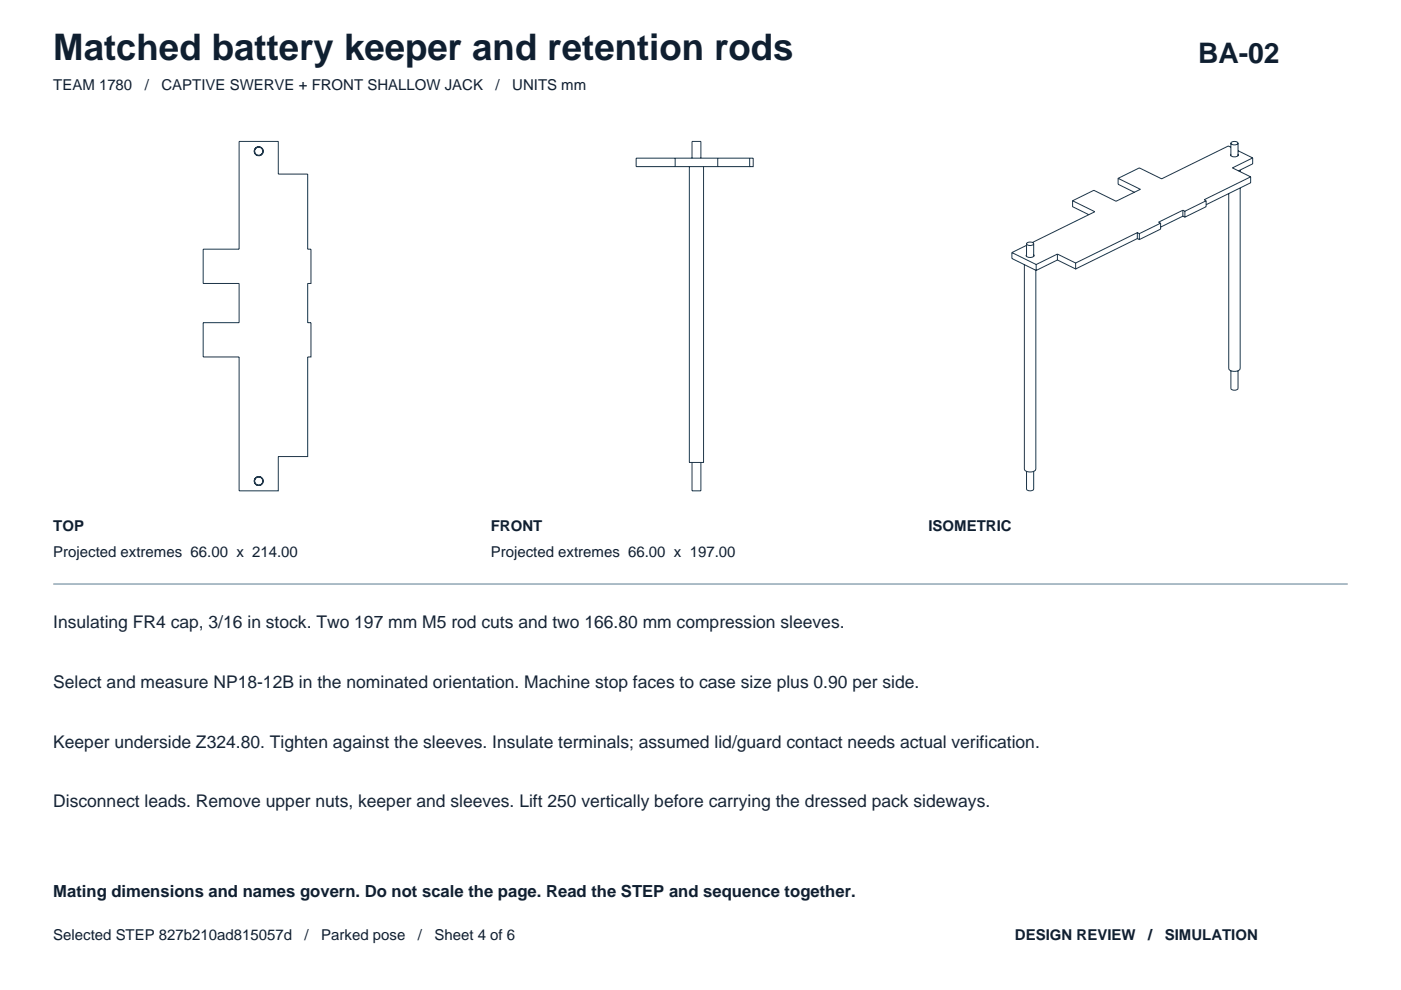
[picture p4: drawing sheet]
<svg xmlns="http://www.w3.org/2000/svg" width="297mm" height="210mm" viewBox="0 0 297 210" stroke-linecap="round" stroke-linejoin="round" font-family="sans-serif">
<defs><g id="words">
<text font-size="7.8" fill="#0f1f30" x="11.3" y="12.7">Matched battery keeper and retention rods</text>
<text font-size="6" fill="#0f1f30" x="254" y="13.4">BA-02</text>
<g font-size="3.7" fill="#172436">
<text x="11.3" y="133.1">Insulating FR4 cap, 3/16 in stock. Two 197 mm M5 rod cuts and two 166.80 mm compression sleeves.</text>
<text x="11.3" y="145.8">Select and measure NP18-12B in the nominated orientation. Machine stop faces to case size plus 0.90 per side.</text>
<text x="11.3" y="158.5">Keeper underside Z324.80. Tighten against the sleeves. Insulate terminals; assumed lid/guard contact needs actual verification.</text>
<text x="11.3" y="171.2">Disconnect leads. Remove upper nuts, keeper and sleeves. Lift 250 vertically before carrying the dressed pack sideways.</text>
</g>
<text font-size="3.5" fill="#0f1f30" x="11.3" y="190.1">Mating dimensions and names govern. Do not scale the page. Read the STEP and sequence together.</text>
<g font-size="3.2" fill="#0f1f30">
<text x="11.3" y="19.1">TEAM 1780</text>
<text x="30.7" y="19.1">/</text>
<text x="34.2" y="19.1">CAPTIVE SWERVE + FRONT SHALLOW JACK</text>
<text x="105.1" y="19.1">/</text>
<text x="108.6" y="19.1">UNITS mm</text>
<text x="11.3" y="112.5">TOP</text>
<text x="104.1" y="112.5">FRONT</text>
<text x="196.8" y="112.5">ISOMETRIC</text>
<text x="11.3" y="118.2">Projected extremes 66.00 x 214.00</text>
<text x="104.1" y="118.2">Projected extremes 66.00 x 197.00</text>
<text x="11.3" y="199.3">Selected STEP 827b210ad815057d</text>
<text x="64.6" y="199.3">/</text>
<text x="68.1" y="199.3">Parked pose</text>
<text x="88.6" y="199.3">/</text>
<text x="92.1" y="199.3">Sheet 4 of 6</text>
<text x="215.2" y="199.3">DESIGN REVIEW</text>
<text x="243.4" y="199.3">/</text>
<text x="247" y="199.3">SIMULATION</text>
</g>
</g></defs>
<g fill="none" stroke="#17384d" stroke-width=".21">
<path d="M50.7 30h8.3v6.9h6.2v15.9h.7v7.3h-.7v8.3h.7v7.3h-.7v21.1h-6.2v7.3h-8.3v-28.4h-7.6v-7.3h7.6v-8.3h-7.6v-7.3h7.6zM143.1 33.5v1.8M146.2 35.3v62.8zM146.7 33.5v-3.5h1.9v3.5M149.2 35.3v62.8h-3M152.2 35.3h-17.3v-1.8h24.8v1.8h-.8M152.2 33.5v1.8M158.9 33.5v1.8h-6.7M237.1 37.8l4.7 2.3-5.2 2.6-4.7-2.4-4.5 2.3M261 31.2l-.6-.2-14.1 6.9-4.7-2.3-4.5 2.2v1.3l3.4 1.7M261 32.7l-.1 .3a1.13 1.13 0 0 0 1.7-.1l-.1-.2M261 30.4v2.6"/>
<path d="M261 30.2l.4-.2h.6l.5 .4a.95 .95 0 0 1-1.5 0zM262.5 32l3.1 1.5M262.5 30.4v2.6M262.9 39.8v38.3a1.53 1.53 0 0 1-2.4 0v-37.1M262.9 36v.4M265.2 37.5l-9.9 4.9 .4 .2M265.2 37.5v1.3l-9.5 4.6M265.6 33.5l-4.3 2.1 3.9 1.9M265.6 33.5v1.2l-3 1.5M214.5 53.6l5.2 2.5M214.5 53.6v1.2l5.2 2.5M217.2 56.1v43.4z"/>
<path d="M217.6 54v.3a1.13 1.13 0 0 0 1.7-.1l-.1-.2M217.6 52l-3.1 1.6M217.6 51.7v2.7M217.7 51.5l.7-.2 .5 .1 .3 .3a.95 .95 0 0 1-1.6 0zM219.2 51.7v2.7M219.6 57.3v42.2a1.53 1.53 0 0 1-2.4 0M219.7 56.1v1.2M224.2 55.1l3.9 1.9v-1.2M224.2 53.9l-4.5 2.2M224.2 55.1l-4.5 2.2M224.2 53.9v1.2M224.2 53.9l3.9 1.9"/>
<path d="M227.4 42.6l4.7 2.3-13.2 6.5M227.4 42.6v1.2l3.5 1.7M241.1 49.3l-13 6.5M241.1 50.6l-13 6.4M241.1 49.3v1.3M241.6 49.5v1.3M246.1 47.3l-4.5 2.2-.5-.2M246.1 47.3v1.3l-4.5 2.2-.5-.2M250.8 44.6l-5.2 2.5 .5 .2M250.8 45.8l-4.7 2.4M250.8 44.6v1.2M251.2 44.8v1.2"/>
<path d="M255.7 42.6l-4.5 2.2-.4-.2M255.7 42.6v1.2l-4.5 2.2-.4-.2M261 78.6v3.9a1.01 1.01 0 0 0 1.5-.1v-3.8M146.7 98.1v6h1.9v-6M217.6 99.9l.1 3.9a1.01 1.01 0 0 0 1.5-.1v-3.8"/>
<circle cx="54.9" cy="32.1" r=".97"/>
<circle cx="54.9" cy="32.1" r=".87"/>
<circle cx="54.9" cy="32.1" r=".93"/>
<circle cx="54.9" cy="102" r=".87"/>
<circle cx="54.9" cy="102" r=".93"/>
<circle cx="54.9" cy="102" r=".97"/>
</g>
<path d="M11.3 123.8h274.5" fill="none" stroke="#597a8f" stroke-width=".21"/>
<use href="#words"/>
</svg>
